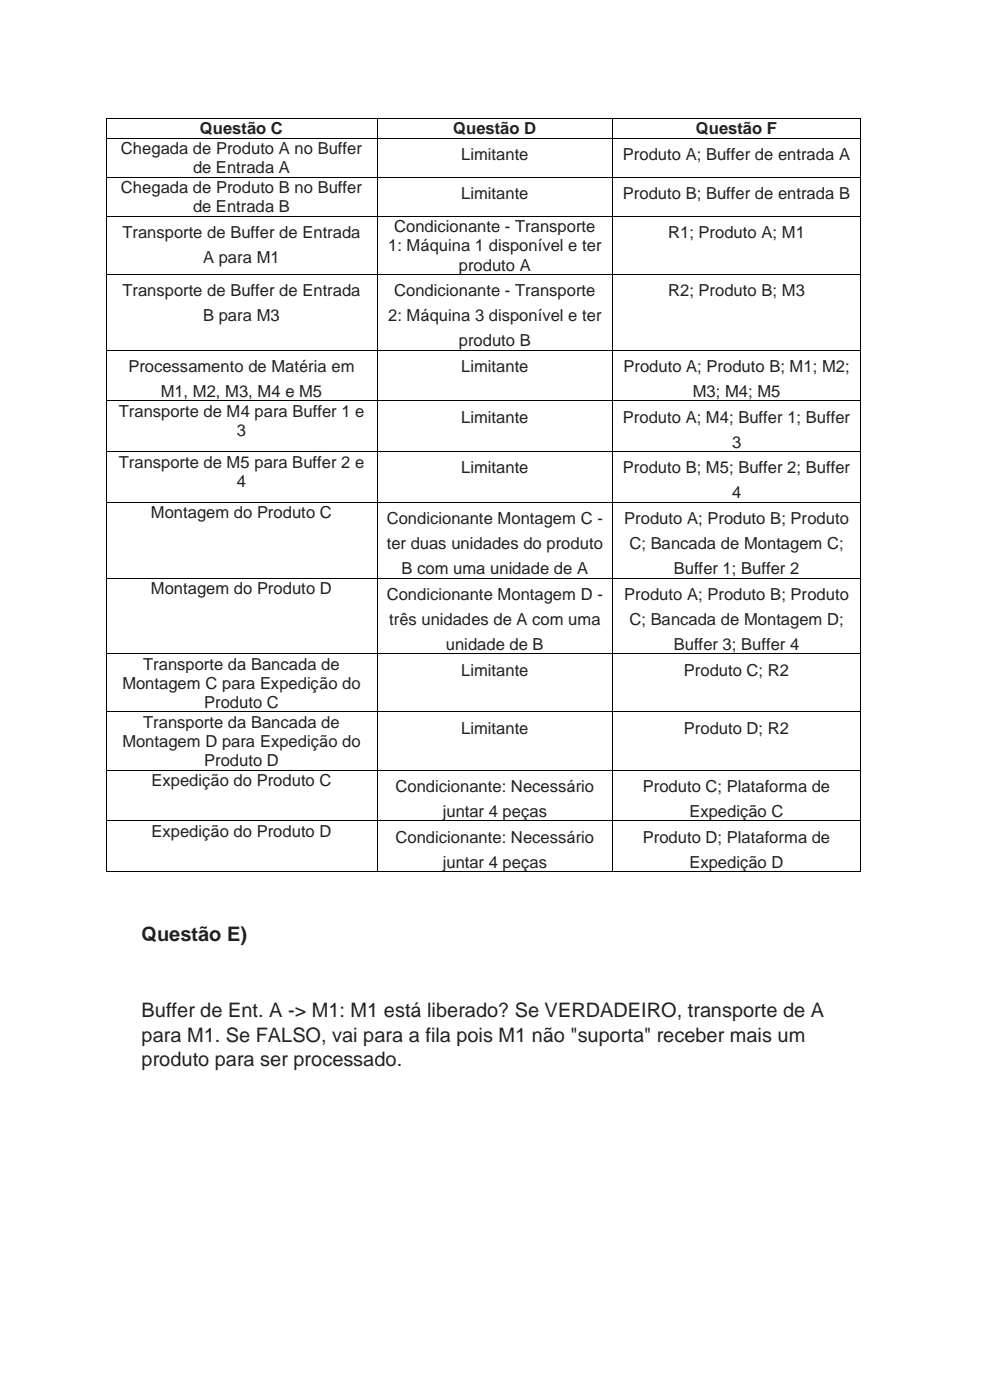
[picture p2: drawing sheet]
<svg xmlns="http://www.w3.org/2000/svg" width="210mm" height="297mm" viewBox="0 0 210 297" stroke-linecap="round" stroke-linejoin="round" font-family="sans-serif">
<defs><g id="words">
<g font-size="4.2" fill="#202124">
<text x="30" y="199.5">Questão E)</text>
<text x="30" y="215.7">Buffer de Ent. A -&gt; M1: M1 está liberado? Se VERDADEIRO, transporte de A</text>
<text x="30" y="221">para M1. Se FALSO, vai para a fila pois M1 não &quot;suporta&quot; receber mais um</text>
<text x="30" y="226.2">produto para ser processado.</text>
</g>
<g font-size="3.5" fill="#202124">
<text x="42.4" y="28.4">Questão C</text>
<text x="96.2" y="28.4">Questão D</text>
<text x="147.6" y="28.4">Questão F</text>
<text x="25.7" y="32.7">Chegada de Produto A no Buffer</text>
<text x="97.8" y="34">Limitante</text>
<text x="132.1" y="34">Produto A; Buffer de entrada A</text>
<text x="25.7" y="41">Chegada de Produto B no Buffer</text>
<text x="40.9" y="36.8">de Entrada A</text>
<text x="40.9" y="45">de Entrada B</text>
<text x="97.8" y="42.2">Limitante</text>
<text x="132.1" y="42.2">Produto B; Buffer de entrada B</text>
<text x="26" y="50.5">Transporte de Buffer de Entrada</text>
<text x="82.4" y="53.3">1: Máquina 1 disponível e ter</text>
<text x="83.6" y="49.3">Condicionante - Transporte</text>
<text x="141.8" y="50.5">R1; Produto A; M1</text>
<text x="43.1" y="55.8">A para M1</text>
<text x="97.3" y="57.4">produto A</text>
<text x="26" y="62.9">Transporte de Buffer de Entrada</text>
<text x="83.6" y="62.9">Condicionante - Transporte</text>
<text x="141.8" y="62.9">R2; Produto B; M3</text>
<text x="43.1" y="68.2">B para M3</text>
<text x="82.4" y="68.2">2: Máquina 3 disponível e ter</text>
<text x="97.3" y="73.5">produto B</text>
<text x="27.2" y="78.9">Processamento de Matéria em</text>
<text x="97.8" y="78.9">Limitante</text>
<text x="132.3" y="78.9">Produto A; Produto B; M1; M2;</text>
<text x="25.2" y="88.4">Transporte de M4 para Buffer 1 e</text>
<text x="34.1" y="84.2">M1, M2, M3, M4 e M5</text>
<text x="97.8" y="89.7">Limitante</text>
<text x="132.1" y="89.7">Produto A; M4; Buffer 1; Buffer</text>
<text x="147" y="84.2">M3; M4; M5</text>
<text x="50.3" y="92.5">3</text>
<text x="155.3" y="95">3</text>
<text x="25.2" y="99.2">Transporte de M5 para Buffer 2 e</text>
<text x="97.8" y="100.4">Limitante</text>
<text x="132.1" y="100.4">Produto B; M5; Buffer 2; Buffer</text>
<text x="50.3" y="103.3">4</text>
<text x="155.3" y="105.7">4</text>
<text x="32" y="110">Montagem do Produto C</text>
<text x="82.1" y="111.2">Condicionante Montagem C -</text>
<text x="132.4" y="111.2">Produto A; Produto B; Produto</text>
<text x="82.1" y="116.5">ter duas unidades do produto</text>
<text x="133.5" y="116.5">C;</text>
<text x="138" y="116.5">Bancada de Montagem C;</text>
<text x="85.2" y="121.8">B com uma unidade de A</text>
<text x="142.9" y="121.8">Buffer 1; Buffer 2</text>
<text x="32" y="126">Montagem do Produto D</text>
<text x="82.1" y="127.3">Condicionante Montagem D -</text>
<text x="132.4" y="127.3">Produto A; Produto B; Produto</text>
<text x="82.6" y="132.6">três unidades de A com uma</text>
<text x="94.6" y="137.9">unidade de B</text>
<text x="133.5" y="132.6">C;</text>
<text x="138" y="132.6">Bancada de Montagem D;</text>
<text x="142.9" y="137.9">Buffer 3; Buffer 4</text>
<text x="30.4" y="142.1">Transporte da Bancada de</text>
<text x="97.8" y="143.3">Limitante</text>
<text x="145.1" y="143.3">Produto C; R2</text>
<text x="26" y="146.2">Montagem C para Expedição do</text>
<text x="30.4" y="154.4">Transporte da Bancada de</text>
<text x="43.3" y="150.2">Produto C</text>
<text x="97.8" y="155.6">Limitante</text>
<text x="145.1" y="155.6">Produto D; R2</text>
<text x="26" y="158.5">Montagem D para Expedição do</text>
<text x="32.1" y="166.8">Expedição do Produto C</text>
<text x="43.3" y="162.5">Produto D</text>
<text x="83.9" y="168">Condicionante: Necessário</text>
<text x="93.9" y="173.3">juntar 4 peças</text>
<text x="136.4" y="168">Produto C; Plataforma de</text>
<text x="146.2" y="173.3">Expedição C</text>
<text x="32.1" y="177.5">Expedição do Produto D</text>
<text x="83.9" y="178.8">Condicionante: Necessário</text>
<text x="136.4" y="178.8">Produto D; Plataforma de</text>
<text x="93.9" y="184">juntar 4 peças</text>
<text x="146.2" y="184">Expedição D</text>
</g>
</g></defs>
<g fill="#000">
<path d="M22.4 25h.2v.1h-.2z" fill-rule="evenodd"/>
<path d="M22.4 25h.2v.1h-.2z" fill-rule="evenodd"/>
<path d="M80 25h.2v.1h-.2z" fill-rule="evenodd"/>
<path d="M129.9 25h.2v.1h-.2z" fill-rule="evenodd"/>
<path d="M182.5 25h.2v.1h-.2z" fill-rule="evenodd"/>
<path d="M182.5 25h.2v.1h-.2z" fill-rule="evenodd"/>
</g>
<path d="M22.5 25.1v4.1M22.6 25.1h57.4M80.1 25.1v4.1M80.2 25.1h49.7M130 25.1v4.1M130.1 25.1h52.4M182.6 25.1v4.1" fill="none" stroke="#000" stroke-width=".21"/>
<g fill="#fff">
<path d="M25.7 29.4h51.2v4.1h-51.2z" fill-rule="evenodd"/>
<path d="M40.9 33.5h20.6v4h-20.6z" fill-rule="evenodd"/>
<path d="M97.8 30.6h14.4v4.1h-14.4z" fill-rule="evenodd"/>
<path d="M131.4 30.6h49.8v4.1h-49.8z" fill-rule="evenodd"/>
</g>
<g fill="#000">
<path d="M22.4 29.2h.2v.2h-.2z" fill-rule="evenodd"/>
<path d="M80 29.2h.2v.2h-.2z" fill-rule="evenodd"/>
<path d="M129.9 29.2h.2v.2h-.2z" fill-rule="evenodd"/>
<path d="M182.5 29.2h.2v.2h-.2z" fill-rule="evenodd"/>
</g>
<path d="M22.5 29.4v8.1M22.6 29.3h57.4M80.1 29.4v8.1M80.2 29.3h49.7M130 29.4v8.1M130.1 29.3h52.4M182.6 29.4v8.1" fill="none" stroke="#000" stroke-width=".21"/>
<g fill="#fff">
<path d="M25.7 37.7h51.2v4h-51.2z" fill-rule="evenodd"/>
<path d="M40.9 41.7h20.6v4.1h-20.6z" fill-rule="evenodd"/>
<path d="M97.8 38.9h14.4v4.1h-14.4z" fill-rule="evenodd"/>
<path d="M131.4 38.9h49.8v4.1h-49.8z" fill-rule="evenodd"/>
</g>
<g fill="#000">
<path d="M22.4 37.5h.2v.2h-.2z" fill-rule="evenodd"/>
<path d="M80 37.5h.2v.2h-.2z" fill-rule="evenodd"/>
<path d="M129.9 37.5h.2v.2h-.2z" fill-rule="evenodd"/>
<path d="M182.5 37.5h.2v.2h-.2z" fill-rule="evenodd"/>
</g>
<path d="M22.5 37.7v8.1M22.6 37.6h57.4M80.1 37.7v8.1M80.2 37.6h49.7M130 37.7v8.1M130.1 37.6h52.4M182.6 37.7v8.1" fill="none" stroke="#000" stroke-width=".21"/>
<g fill="#fff">
<path d="M26 47.2h50.5v4.1h-50.5z" fill-rule="evenodd"/>
<path d="M43.1 52.5h16.3v4.1h-16.3z" fill-rule="evenodd"/>
<path d="M83.6 46h42.8v4h-42.8z" fill-rule="evenodd"/>
<path d="M82.4 50h45.3v4.1h-45.3z" fill-rule="evenodd"/>
<path d="M97.3 54.1h15.3v4.1h-15.3z" fill-rule="evenodd"/>
<path d="M131.4 47.2h49.8v4.1h-49.8z" fill-rule="evenodd"/>
</g>
<g fill="#000">
<path d="M22.4 45.8h.2v.2h-.2z" fill-rule="evenodd"/>
<path d="M80 45.8h.2v.2h-.2z" fill-rule="evenodd"/>
<path d="M129.9 45.8h.2v.2h-.2z" fill-rule="evenodd"/>
<path d="M182.5 45.8h.2v.2h-.2z" fill-rule="evenodd"/>
</g>
<path d="M22.5 46v12.2M22.6 45.9h57.4M80.1 46v12.2M80.2 45.9h49.7M130 46v12.2M130.1 45.9h52.4M182.6 46v12.2" fill="none" stroke="#000" stroke-width=".21"/>
<g fill="#fff">
<path d="M26 59.6h50.5v4h-50.5z" fill-rule="evenodd"/>
<path d="M43.1 64.9h16.3v4h-16.3z" fill-rule="evenodd"/>
<path d="M83.6 59.6h42.8v4h-42.8z" fill-rule="evenodd"/>
<path d="M82.4 64.9h45.3v4h-45.3z" fill-rule="evenodd"/>
<path d="M97.3 70.2h15.3v4h-15.3z" fill-rule="evenodd"/>
<path d="M131.4 59.6h49.8v4h-49.8z" fill-rule="evenodd"/>
</g>
<g fill="#000">
<path d="M22.4 58.2h.2v.1h-.2z" fill-rule="evenodd"/>
<path d="M80 58.2h.2v.1h-.2z" fill-rule="evenodd"/>
<path d="M129.9 58.2h.2v.1h-.2z" fill-rule="evenodd"/>
<path d="M182.5 58.2h.2v.1h-.2z" fill-rule="evenodd"/>
</g>
<path d="M22.5 58.3v15.9M22.6 58.3h57.4M80.1 58.3v15.9M80.2 58.3h49.7M130 58.3v15.9M130.1 58.3h52.4M182.6 58.3v15.9" fill="none" stroke="#000" stroke-width=".21"/>
<g fill="#fff">
<path d="M27.2 75.6h48v4.1h-48z" fill-rule="evenodd"/>
<path d="M34.1 80.9h34.3v4.1h-34.3z" fill-rule="evenodd"/>
<path d="M97.8 75.6h14.4v4.1h-14.4z" fill-rule="evenodd"/>
<path d="M131.4 75.6h49.8v4.1h-49.8z" fill-rule="evenodd"/>
<path d="M131.4 80.9h49.8v4.1h-49.8z" fill-rule="evenodd"/>
</g>
<g fill="#000">
<path d="M22.4 74.2h.2v.2h-.2z" fill-rule="evenodd"/>
<path d="M80 74.2h.2v.2h-.2z" fill-rule="evenodd"/>
<path d="M129.9 74.2h.2v.2h-.2z" fill-rule="evenodd"/>
<path d="M182.5 74.2h.2v.2h-.2z" fill-rule="evenodd"/>
</g>
<path d="M22.5 74.4v10.6M22.6 74.3h57.4M80.1 74.4v10.6M80.2 74.3h49.7M130 74.4v10.6M130.1 74.3h52.4M182.6 74.4v10.6" fill="none" stroke="#000" stroke-width=".21"/>
<g fill="#fff">
<path d="M25.2 85.1h52.1v4.1h-52.1z" fill-rule="evenodd"/>
<path d="M50.3 89.2h1.9v4.1h-1.9z" fill-rule="evenodd"/>
<path d="M97.8 86.4h14.4v4h-14.4z" fill-rule="evenodd"/>
<path d="M131.4 86.4h49.8v4h-49.8z" fill-rule="evenodd"/>
<path d="M132.1 86.4h48.3v4h-48.3z" fill-rule="evenodd"/>
<path d="M131.4 91.7h49.8v4h-49.8z" fill-rule="evenodd"/>
<path d="M155.3 91.7h2v4h-2z" fill-rule="evenodd"/>
</g>
<g fill="#000">
<path d="M22.4 85h.2v.1h-.2z" fill-rule="evenodd"/>
<path d="M80 85h.2v.1h-.2z" fill-rule="evenodd"/>
<path d="M129.9 85h.2v.1h-.2z" fill-rule="evenodd"/>
<path d="M182.5 85h.2v.1h-.2z" fill-rule="evenodd"/>
</g>
<path d="M22.5 85.1v10.6M22.6 85.1h57.4M80.1 85.1v10.6M80.2 85.1h49.7M130 85.1v10.6M130.1 85.1h52.4M182.6 85.1v10.6" fill="none" stroke="#000" stroke-width=".21"/>
<g fill="#fff">
<path d="M25.2 95.9h52.1v4.1h-52.1z" fill-rule="evenodd"/>
<path d="M50.3 100h1.9v4h-1.9z" fill-rule="evenodd"/>
<path d="M97.8 97.1h14.4v4.1h-14.4z" fill-rule="evenodd"/>
<path d="M131.4 97.1h49.8v4.1h-49.8z" fill-rule="evenodd"/>
<path d="M132.1 97.1h48.3v4.1h-48.3z" fill-rule="evenodd"/>
<path d="M131.4 102.4h49.8v4.1h-49.8z" fill-rule="evenodd"/>
<path d="M155.3 102.4h2v4.1h-2z" fill-rule="evenodd"/>
</g>
<g fill="#000">
<path d="M22.4 95.7h.2v.2h-.2z" fill-rule="evenodd"/>
<path d="M80 95.7h.2v.2h-.2z" fill-rule="evenodd"/>
<path d="M129.9 95.7h.2v.2h-.2z" fill-rule="evenodd"/>
<path d="M182.5 95.7h.2v.2h-.2z" fill-rule="evenodd"/>
</g>
<path d="M22.5 95.9v10.6M22.6 95.8h57.4M80.1 95.9v10.6M80.2 95.8h49.7M130 95.9v10.6M130.1 95.8h52.4M182.6 95.9v10.6" fill="none" stroke="#000" stroke-width=".21"/>
<g fill="#fff">
<path d="M32 106.7h38.5v4h-38.5z" fill-rule="evenodd"/>
<path d="M82.1 107.9h45.9v4.1h-45.9z" fill-rule="evenodd"/>
<path d="M82.1 113.2h45.9v4.1h-45.9z" fill-rule="evenodd"/>
<path d="M85.2 118.5h39.6v4.1h-39.6z" fill-rule="evenodd"/>
<path d="M131.4 107.9h49.8v4.1h-49.8z" fill-rule="evenodd"/>
<path d="M131.4 113.2h49.8v4.1h-49.8z" fill-rule="evenodd"/>
<path d="M138 113.2h41v4.1h-41z" fill-rule="evenodd"/>
<path d="M131.4 118.5h49.8v4.1h-49.8z" fill-rule="evenodd"/>
<path d="M142.9 118.5h26.7v4.1h-26.7z" fill-rule="evenodd"/>
</g>
<g fill="#000">
<path d="M22.4 106.5h.2v.2h-.2z" fill-rule="evenodd"/>
<path d="M80 106.5h.2v.2h-.2z" fill-rule="evenodd"/>
<path d="M129.9 106.5h.2v.2h-.2z" fill-rule="evenodd"/>
<path d="M182.5 106.5h.2v.2h-.2z" fill-rule="evenodd"/>
</g>
<path d="M22.5 106.7v15.9M22.6 106.6h57.4M80.1 106.7v15.9M80.2 106.6h49.7M130 106.7v15.9M130.1 106.6h52.4M182.6 106.7v15.9" fill="none" stroke="#000" stroke-width=".21"/>
<g fill="#fff">
<path d="M32 122.7h38.5v4.1h-38.5z" fill-rule="evenodd"/>
<path d="M82.1 124h45.9v4h-45.9z" fill-rule="evenodd"/>
<path d="M82.6 129.3h44.8v4h-44.8z" fill-rule="evenodd"/>
<path d="M94.6 134.6h20.8v4h-20.8z" fill-rule="evenodd"/>
<path d="M131.4 124h49.8v4h-49.8z" fill-rule="evenodd"/>
<path d="M131.4 129.3h49.8v4h-49.8z" fill-rule="evenodd"/>
<path d="M138 129.3h41v4h-41z" fill-rule="evenodd"/>
<path d="M131.4 134.6h49.8v4h-49.8z" fill-rule="evenodd"/>
<path d="M142.9 134.6h26.7v4h-26.7z" fill-rule="evenodd"/>
</g>
<g fill="#000">
<path d="M22.4 122.6h.2v.1h-.2z" fill-rule="evenodd"/>
<path d="M80 122.6h.2v.1h-.2z" fill-rule="evenodd"/>
<path d="M129.9 122.6h.2v.1h-.2z" fill-rule="evenodd"/>
<path d="M182.5 122.6h.2v.1h-.2z" fill-rule="evenodd"/>
</g>
<path d="M22.5 122.7v15.9M22.6 122.7h57.4M80.1 122.7v15.9M80.2 122.7h49.7M130 122.7v15.9M130.1 122.7h52.4M182.6 122.7v15.9" fill="none" stroke="#000" stroke-width=".21"/>
<g fill="#fff">
<path d="M30.4 138.8h41.7v4.1h-41.7z" fill-rule="evenodd"/>
<path d="M26 142.9h50.6v4h-50.6z" fill-rule="evenodd"/>
<path d="M43.3 146.9h15.9v4h-15.9z" fill-rule="evenodd"/>
<path d="M131.4 140h49.8v4.1h-49.8z" fill-rule="evenodd"/>
</g>
<g fill="#000">
<path d="M22.4 138.6h.2v.2h-.2z" fill-rule="evenodd"/>
<path d="M80 138.6h.2v.2h-.2z" fill-rule="evenodd"/>
<path d="M129.9 138.6h.2v.2h-.2z" fill-rule="evenodd"/>
<path d="M182.5 138.6h.2v.2h-.2z" fill-rule="evenodd"/>
</g>
<path d="M22.5 138.8v12.1M22.6 138.7h57.4M80.1 138.8v12.1M80.2 138.7h49.7M130 138.8v12.1M130.1 138.7h52.4M182.6 138.8v12.1" fill="none" stroke="#000" stroke-width=".21"/>
<g fill="#fff">
<path d="M30.4 151.1h41.7v4.1h-41.7z" fill-rule="evenodd"/>
<path d="M26 155.2h50.6v4h-50.6z" fill-rule="evenodd"/>
<path d="M43.3 159.2h15.9v4.1h-15.9z" fill-rule="evenodd"/>
<path d="M131.4 152.3h49.8v4.1h-49.8z" fill-rule="evenodd"/>
</g>
<g fill="#000">
<path d="M22.4 150.9h.2v.2h-.2z" fill-rule="evenodd"/>
<path d="M80 150.9h.2v.2h-.2z" fill-rule="evenodd"/>
<path d="M129.9 150.9h.2v.2h-.2z" fill-rule="evenodd"/>
<path d="M182.5 150.9h.2v.2h-.2z" fill-rule="evenodd"/>
</g>
<path d="M22.5 151.1v12.2M22.6 151h57.4M80.1 151.1v12.2M80.2 151h49.7M130 151.1v12.2M130.1 151h52.4M182.6 151.1v12.2" fill="none" stroke="#000" stroke-width=".21"/>
<g fill="#fff">
<path d="M32.1 163.5h38.3v4h-38.3z" fill-rule="evenodd"/>
<path d="M83.9 164.7h42.2v4.1h-42.2z" fill-rule="evenodd"/>
<path d="M93.9 170h22.2v4.1h-22.2z" fill-rule="evenodd"/>
<path d="M131.4 164.7h49.8v4.1h-49.8z" fill-rule="evenodd"/>
<path d="M131.4 170h49.8v4.1h-49.8z" fill-rule="evenodd"/>
</g>
<g fill="#000">
<path d="M22.4 163.3h.2v.2h-.2z" fill-rule="evenodd"/>
<path d="M80 163.3h.2v.2h-.2z" fill-rule="evenodd"/>
<path d="M129.9 163.3h.2v.2h-.2z" fill-rule="evenodd"/>
<path d="M182.5 163.3h.2v.2h-.2z" fill-rule="evenodd"/>
</g>
<path d="M22.5 163.5v10.6M22.6 163.4h57.4M80.1 163.5v10.6M80.2 163.4h49.7M130 163.5v10.6M130.1 163.4h52.4M182.6 163.5v10.6" fill="none" stroke="#000" stroke-width=".21"/>
<g fill="#fff">
<path d="M32.1 174.2h38.3v4.1h-38.3z" fill-rule="evenodd"/>
<path d="M83.9 175.5h42.2v4h-42.2z" fill-rule="evenodd"/>
<path d="M93.9 180.7h22.2v4.1h-22.2z" fill-rule="evenodd"/>
<path d="M131.4 175.5h49.8v4h-49.8z" fill-rule="evenodd"/>
<path d="M131.4 180.7h49.8v4.1h-49.8z" fill-rule="evenodd"/>
</g>
<g fill="#000">
<path d="M22.4 174.1h.2v.1h-.2z" fill-rule="evenodd"/>
<path d="M80 174.1h.2v.1h-.2z" fill-rule="evenodd"/>
<path d="M129.9 174.1h.2v.1h-.2z" fill-rule="evenodd"/>
<path d="M182.5 174.1h.2v.1h-.2z" fill-rule="evenodd"/>
<path d="M22.4 184.8h.2v.2h-.2z" fill-rule="evenodd"/>
<path d="M22.4 184.8h.2v.2h-.2z" fill-rule="evenodd"/>
<path d="M80 184.8h.2v.2h-.2z" fill-rule="evenodd"/>
<path d="M129.9 184.8h.2v.2h-.2z" fill-rule="evenodd"/>
<path d="M182.5 184.8h.2v.2h-.2z" fill-rule="evenodd"/>
<path d="M182.5 184.8h.2v.2h-.2z" fill-rule="evenodd"/>
</g>
<path d="M22.5 174.2v10.6M22.6 174.1h57.4M80.1 174.2v10.6M80.2 174.1h49.7M130 174.2v10.6M130.1 174.1h52.4M182.6 174.2v10.6M22.6 184.9h57.4M80.2 184.9h49.7M130.1 184.9h52.4" fill="none" stroke="#000" stroke-width=".21"/>
<g fill="#fff">
<path d="M29.5 186.2h151v4.1h-151z" fill-rule="evenodd"/>
<path d="M29.5 190.3h151v5.3h-151z" fill-rule="evenodd"/>
<path d="M30 195.6h22.4v4.8h-22.4z" fill-rule="evenodd"/>
<path d="M30 211.7h145v4.9h-145z" fill-rule="evenodd"/>
<path d="M30 217h141v4.9h-141z" fill-rule="evenodd"/>
<path d="M30 222.2h55.4v4.9h-55.4z" fill-rule="evenodd"/>
<path d="M29.5 230.7h151v4.9h-151z" fill-rule="evenodd"/>
<path d="M29.5 235.6h151v5.3h-151z" fill-rule="evenodd"/>
</g>
<use href="#words"/>
</svg>
